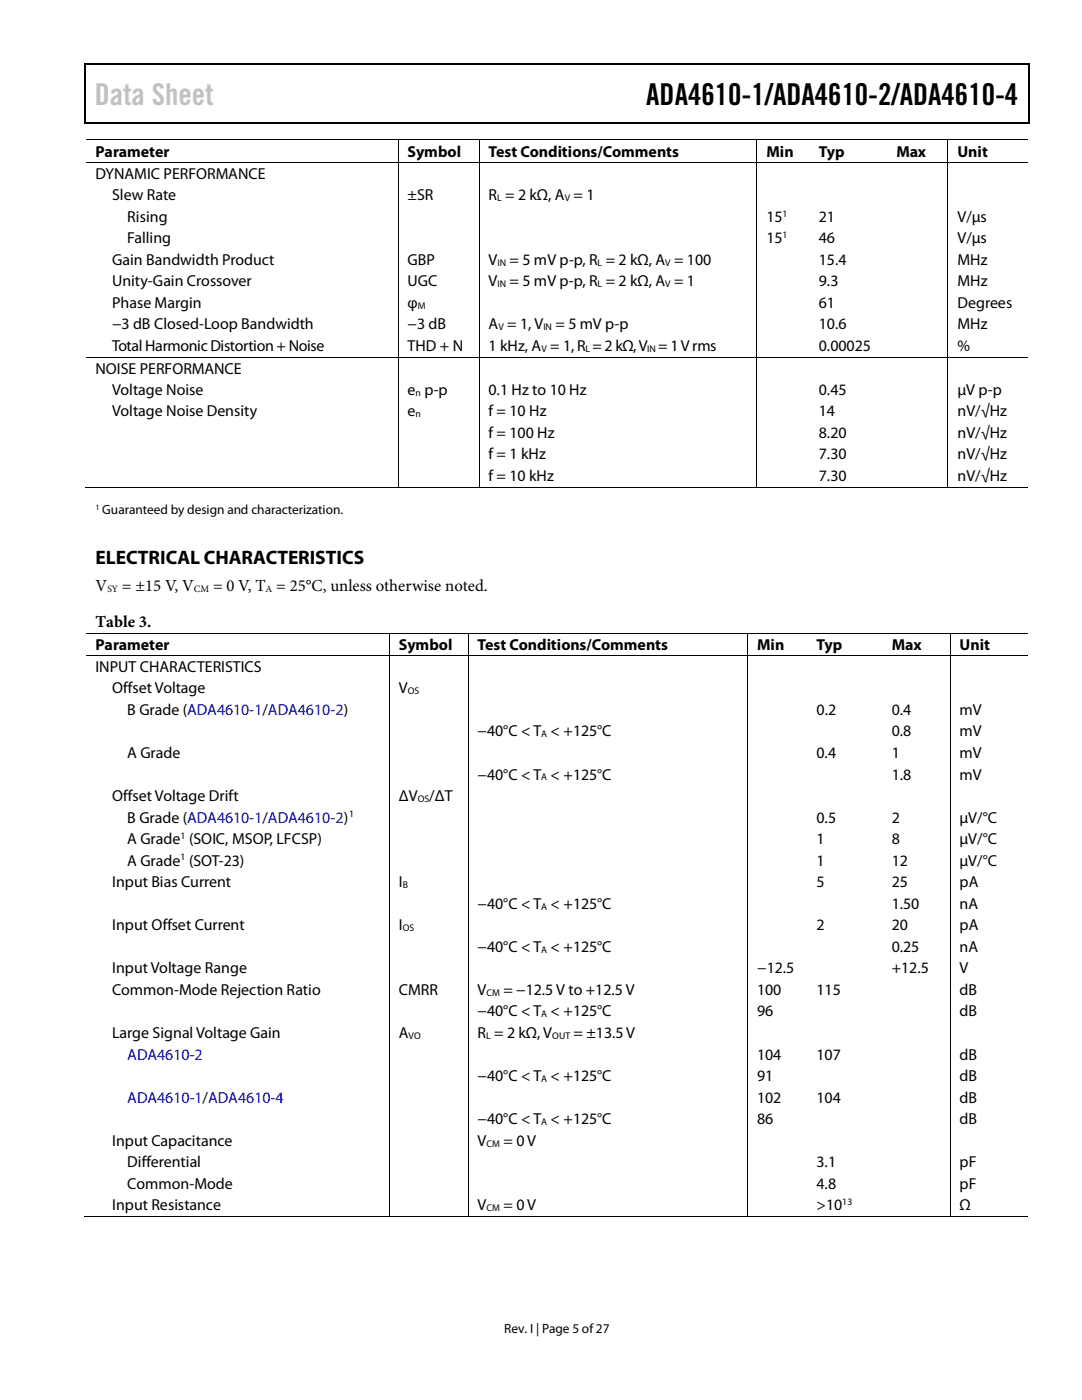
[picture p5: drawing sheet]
<svg xmlns="http://www.w3.org/2000/svg" width="216mm" height="279mm" viewBox="0 0 216 279" stroke-linecap="round" stroke-linejoin="round" font-family="sans-serif">
<defs><g id="words">
<text font-size="6" fill="#c1c1c1" x="18.9" y="21">Data Sheet</text>
<text font-size="6" x="128.9" y="21">ADA4610-1/ADA4610-2/ADA4610-4</text>
<text font-size="3.9" x="19" y="112.5">ELECTRICAL CHARACTERISTICS</text>
<g font-size="3.3">
<text x="19" y="118">V</text>
<text x="24.3" y="118">= ±15 V, V</text>
<text x="42.5" y="118">= 0 V, T = 25°C, unless otherwise noted.</text>
<text x="19" y="125.1">Table 3.</text>
</g>
<g font-size="3.2">
<text x="19" y="31.2">Parameter</text>
<text x="19" y="35.7">DYNAMIC PERFORMANCE</text>
<text x="81.3" y="31.2">Symbol</text>
<text x="97.5" y="31.2">Test Conditions/Comments</text>
<text x="152.9" y="31.2">Min</text>
<text x="163.4" y="31.2">Typ</text>
<text x="178.9" y="31.2">Max</text>
<text x="191" y="31.2">Unit</text>
<text x="22.4" y="40">Slew Rate</text>
<text x="81.3" y="40">±SR</text>
<text x="97.5" y="40">R = 2 kΩ, A = 1</text>
<text x="25.4" y="44.3">Rising</text>
<text x="152.9" y="44.3">15</text>
<text x="163.4" y="44.3">21</text>
<text x="191.1" y="44.3">V/µs</text>
<text x="22.4" y="52.9">Gain Bandwidth Product</text>
<text x="25.4" y="48.6">Falling</text>
<text x="81.3" y="52.9">GBP</text>
<text x="97.5" y="52.9">V</text>
<text x="101.7" y="52.9">= 5 mV p-p, R = 2 kΩ, A = 100</text>
<text x="153" y="48.6">15</text>
<text x="163.4" y="48.6">46</text>
<text x="163.4" y="52.9">15.4</text>
<text x="191.1" y="52.9">MHz</text>
<text x="191.1" y="48.6">V/µs</text>
<text x="22.4" y="57.2">Unity-Gain Crossover</text>
<text x="81.3" y="57.2">UGC</text>
<text x="97.5" y="57.2">V</text>
<text x="101.7" y="57.2">= 5 mV p-p, R = 2 kΩ, A = 1</text>
<text x="163.4" y="57.2">9.3</text>
<text x="191" y="57.2">MHz</text>
<text x="22.4" y="61.5">Phase Margin</text>
<text x="22.4" y="65.7">−3 dB Closed-Loop Bandwidth</text>
<text x="81.3" y="61.5">φ</text>
<text x="81.3" y="65.7">−3 dB</text>
<text x="97.5" y="65.7">A = 1, V</text>
<text x="110.8" y="65.7">= 5 mV p-p</text>
<text x="163.4" y="65.7">10.6</text>
<text x="163.4" y="61.5">61</text>
<text x="191.1" y="65.7">MHz</text>
<text x="191.1" y="61.5">Degrees</text>
<text x="22.4" y="70.1">Total Harmonic Distortion+ Noise</text>
<text x="81.3" y="70.1">THD + N</text>
<text x="97.5" y="70.1">1 kHz, A = 1, R = 2 kΩ, V = 1 V rms</text>
<text x="163.4" y="70.1">0.00025</text>
<text x="191.1" y="70.1">%</text>
<text x="19" y="74.5">NOISE PERFORMANCE</text>
<text x="22.4" y="78.8">Voltage Noise</text>
<text x="22.4" y="83.1">Voltage Noise Density</text>
<text x="81.3" y="83.1">e</text>
<text x="81.3" y="78.8">e p-p</text>
<text x="97.5" y="78.8">0.1 Hz to 10 Hz</text>
<text x="97.5" y="83.1">f = 10 Hz</text>
<text x="163.4" y="78.8">0.45</text>
<text x="163.4" y="83.1">14</text>
<text x="191" y="78.8">µV p-p</text>
<text x="191.1" y="83.1">nV/√Hz</text>
<text x="97.5" y="87.4">f = 100 Hz</text>
<text x="163.4" y="87.4">8.20</text>
<text x="191" y="87.4">nV/√Hz</text>
<text x="97.5" y="91.7">f = 1 kHz</text>
<text x="163.4" y="91.7">7.30</text>
<text x="191.1" y="91.7">nV/√Hz</text>
<text x="97.5" y="96">f = 10 kHz</text>
<text x="163.4" y="96">7.30</text>
<text x="191" y="96">nV/√Hz</text>
<text x="19" y="129.7">Parameter</text>
<text x="79.6" y="129.7">Symbol</text>
<text x="95.3" y="129.7">Test Conditions/Comments</text>
<text x="151.1" y="129.7">Min</text>
<text x="162.9" y="129.7">Typ</text>
<text x="177.9" y="129.7">Max</text>
<text x="191.5" y="129.7">Unit</text>
<text x="19" y="134.1">INPUT CHARACTERISTICS</text>
<text x="22.4" y="138.4">Offset Voltage</text>
<text x="25.4" y="142.7">B Grade (ADA4610-1/ADA4610-2)</text>
<text x="79.6" y="138.4">V</text>
<text x="162.9" y="142.7">0.2</text>
<text x="177.9" y="142.7">0.4</text>
<text x="191.5" y="142.7">mV</text>
<text x="95.3" y="147">−40°C &lt; T &lt; +125°C</text>
<text x="177.9" y="147">0.8</text>
<text x="191.5" y="147">mV</text>
<text x="25.4" y="151.3">A Grade</text>
<text x="95.3" y="155.6">−40°C &lt; T &lt; +125°C</text>
<text x="162.9" y="151.3">0.4</text>
<text x="177.9" y="155.6">1.8</text>
<text x="177.9" y="151.3">1</text>
<text x="191.5" y="151.3">mV</text>
<text x="191.5" y="155.6">mV</text>
<text x="22.4" y="159.9">Offset Voltage Drift</text>
<text x="79.6" y="159.9">ΔV</text>
<text x="85.6" y="159.9">/ΔT</text>
<text x="25.4" y="164.2">B Grade (ADA4610-1/ADA4610-2)</text>
<text x="162.9" y="164.2">0.5</text>
<text x="177.9" y="164.2">2</text>
<text x="191.5" y="164.2">µV/°C</text>
<text x="25.4" y="168.5">A Grade (SOIC, MSOP, LFCSP)</text>
<text x="25.4" y="172.8">A Grade (SOT-23)</text>
<text x="162.9" y="168.5">1</text>
<text x="162.9" y="172.8">1</text>
<text x="177.9" y="168.5">8</text>
<text x="177.9" y="172.8">12</text>
<text x="191.5" y="168.5">µV/°C</text>
<text x="191.5" y="172.8">µV/°C</text>
<text x="22.4" y="177.1">Input Bias Current</text>
<text x="79.6" y="177.1">I</text>
<text x="162.9" y="177.1">5</text>
<text x="177.9" y="177.1">25</text>
<text x="191.5" y="177.1">pA</text>
<text x="22.4" y="185.7">Input Offset Current</text>
<text x="79.6" y="185.7">I</text>
<text x="95.3" y="181.4">−40°C &lt; T &lt; +125°C</text>
<text x="162.9" y="185.7">2</text>
<text x="177.9" y="181.4">1.50</text>
<text x="177.9" y="185.7">20</text>
<text x="191.5" y="181.4">nA</text>
<text x="191.5" y="185.7">pA</text>
<text x="95.3" y="189.9">−40°C &lt; T &lt; +125°C</text>
<text x="177.9" y="189.9">0.25</text>
<text x="191.5" y="189.9">nA</text>
<text x="22.4" y="194.3">Input Voltage Range</text>
<text x="151.1" y="194.3">−12.5</text>
<text x="177.9" y="194.3">+12.5</text>
<text x="191.5" y="194.3">V</text>
<text x="22.4" y="198.5">Common-Mode Rejection Ratio</text>
<text x="79.6" y="198.5">CMRR</text>
<text x="95.3" y="198.5">V</text>
<text x="95.3" y="202.9">−40°C &lt; T &lt; +125°C</text>
<text x="100.5" y="198.5">= −12.5 V to +12.5 V</text>
<text x="151.1" y="198.5">100</text>
<text x="151.1" y="202.9">96</text>
<text x="162.9" y="198.5">115</text>
<text x="191.5" y="198.5">dB</text>
<text x="191.5" y="202.9">dB</text>
<text x="22.4" y="207.1">Large Signal Voltage Gain</text>
<text x="79.6" y="207.1">A</text>
<text x="95.3" y="207.1">R = 2 kΩ, V</text>
<text x="114.4" y="207.1">= ±13.5 V</text>
<text x="95.3" y="215.7">−40°C &lt; T &lt; +125°C</text>
<text x="151.1" y="215.7">91</text>
<text x="151.1" y="211.5">104</text>
<text x="162.9" y="211.5">107</text>
<text x="191.5" y="211.5">dB</text>
<text x="191.5" y="215.7">dB</text>
<text x="151.1" y="220">102</text>
<text x="162.9" y="220">104</text>
<text x="191.5" y="220">dB</text>
<text x="95.3" y="224.3">−40°C &lt; T &lt; +125°C</text>
<text x="151.1" y="224.3">86</text>
<text x="191.5" y="224.3">dB</text>
<text x="22.4" y="228.6">Input Capacitance</text>
<text x="25.4" y="232.9">Differential</text>
<text x="95.3" y="228.6">V</text>
<text x="100.5" y="228.6">= 0 V</text>
<text x="162.9" y="232.9">3.1</text>
<text x="191.5" y="232.9">pF</text>
<text x="25.4" y="237.2">Common-Mode</text>
<text x="162.9" y="237.2">4.8</text>
<text x="191.5" y="237.2">pF</text>
<text x="22.4" y="241.5">Input Resistance</text>
<text x="95.3" y="241.5">V</text>
<text x="100.5" y="241.5">= 0 V</text>
<text x="162.9" y="241.5">&gt;10</text>
<text x="191.5" y="241.5">Ω</text>
</g>
<g font-size="3.2" fill="#00f">
<text x="25.4" y="211.5">ADA4610-2</text>
<text x="25.4" y="220">ADA4610-1/ADA4610-4</text>
</g>
<g font-size="2.7">
<text x="20.4" y="102.7">Guaranteed by design and characterization.</text>
<text x="100.6" y="266">Rev. I | Page 5 of27</text>
</g>
<g font-size="1.9">
<text x="99.2" y="40.1">L</text>
<text x="112.7" y="40.1">V</text>
<text x="156.2" y="43.2">1</text>
<text x="156.2" y="47.5">1</text>
<text x="99.3" y="53">IN</text>
<text x="119.3" y="53">L</text>
<text x="132.7" y="53">V</text>
<text x="99.3" y="57.3">IN</text>
<text x="119.3" y="57.3">L</text>
<text x="132.7" y="57.3">V</text>
<text x="83.4" y="61.6">M</text>
<text x="99.4" y="65.9">V</text>
<text x="108.4" y="65.9">IN</text>
<text x="108" y="70.2">V</text>
<text x="116.8" y="70.2">L</text>
<text x="129.2" y="70.2">IN</text>
<text x="82.9" y="79">n</text>
<text x="82.9" y="83.3">n</text>
<text x="21.4" y="118.2">SY</text>
<text x="38.7" y="118.2">CM</text>
<text x="53" y="118.2">A</text>
<text x="81.4" y="138.6">OS</text>
<text x="108" y="147.2">A</text>
<text x="108" y="155.7">A</text>
<text x="83.4" y="160.1">OS</text>
<text x="36" y="167.4">1</text>
<text x="69.7" y="163.1">1</text>
<text x="36" y="171.7">1</text>
<text x="80.3" y="177.2">B</text>
<text x="80.3" y="185.8">OS</text>
<text x="108" y="181.5">A</text>
<text x="108" y="190.1">A</text>
<text x="97.1" y="198.7">CM</text>
<text x="108" y="203">A</text>
<text x="81.5" y="207.3">VO</text>
<text x="97" y="207.3">L</text>
<text x="110.2" y="207.3">OUT</text>
<text x="108" y="215.9">A</text>
<text x="108" y="224.5">A</text>
<text x="97.1" y="228.8">CM</text>
<text x="97.1" y="241.7">CM</text>
<text x="168.1" y="240.5">13</text>
</g>
<text font-size="1.6" x="19" y="101.8">1</text>
</g></defs>
<g fill="#000">
<path d="M16.9 12.7h.2v1h-.2zM16.9 12.7h.2v.3h-.2zM82.5 12.7h.3v.3h-.3zM205.1 12.7h.3v1h-.3zM205.1 12.7h.3v.3h-.3zM16.9 24.4h.2v.2h-.2zM79.3 27.9h.2v.1h-.2zM79.3 32.4h.2v.2h-.2zM82.3 24.4h.2v.2h-.2zM95.5 27.9h.2v.1h-.2zM95.5 32.4h.2v.2h-.2zM151 27.9h.1v.1h-.1z"/>
<path d="M151 32.4h.1v.2h-.1zM161.5 27.9h.2v.1h-.2zM161.5 32.4h.2v.2h-.2zM177 27.9h.1v.1h-.1zM177 32.4h.1v.2h-.1zM189.1 27.9h.1v.1h-.1zM189.1 32.4h.1v.2h-.1zM205.1 24.4h.3v.2h-.3zM79.3 71.2h.2v.2h-.2zM95.5 71.2h.2v.2h-.2zM151 71.2h.1v.2h-.1zM161.5 71.2h.2v.2h-.2z"/>
<path d="M177 71.2h.1v.2h-.1zM189.1 71.2h.1v.2h-.1zM79.3 97.2h.2v.2h-.2zM95.5 97.2h.2v.2h-.2zM151 97.2h.1v.2h-.1zM161.2 97.2h.2v.2h-.2zM176.7 97.2h.2v.2h-.2zM189.1 97.2h.1v.2h-.1zM77.6 126.3h.2v.1h-.2zM77.6 130.8h.2v.2h-.2zM93.3 126.3h.2v.1h-.2zM93.3 130.8h.2v.2h-.2z"/>
<path d="M149.1 126.3h.2v.1h-.2zM149.1 130.8h.2v.2h-.2zM161 126.3h.2v.1h-.2zM161 130.8h.2v.2h-.2zM176 126.3h.2v.1h-.2zM176 130.8h.2v.2h-.2zM189.5 126.3h.2v.1h-.2zM189.5 130.8h.2v.2h-.2zM77.6 242.7h.2v.2h-.2zM93.3 242.7h.2v.2h-.2zM149.1 242.7h.2v.2h-.2zM160.8 242.7h.2v.2h-.2z"/>
<path d="M175.8 242.7h.1v.2h-.1zM189.5 242.7h.2v.2h-.2z"/>
</g>
<path d="M17 13.7v10.7M17.1 12.8h65.4M82.8 12.8h122.3M205.2 13.7v10.7M17.1 24.5h188" fill="none" stroke="#000" stroke-width=".25"/>
<g fill="none" stroke="#000" stroke-width=".2">
<path d="M17.1 27.9h62.2M17.1 32.5h62.2M79.4 28v4.4M79.4 32.6v38.6M79.5 27.9h16M79.5 32.5h16M95.6 28v4.4M95.6 32.6v38.6M95.7 27.9h55.3M95.7 32.5h55.3M151 28v4.4M151 32.6v38.6"/>
<path d="M151.1 27.9h10.4M151.1 32.5h10.4M161.7 27.9h15.3M161.7 32.5h15.3M177.1 27.9h12M177.1 32.5h12M189.1 28v4.4M189.1 32.6v38.6M189.2 27.9h15.9M189.2 32.5h15.9M17.1 71.3h62.2M79.4 71.4v25.8"/>
<path d="M79.5 71.3h16M95.6 71.4v25.8M95.7 71.3h55.3M151 71.4v25.8M151.1 71.3h10.4M161.7 71.3h15.3M177.1 71.3h12M189.1 71.4v25.8M189.2 71.3h15.9M16.9 97.3h62.4M79.5 97.3h16M95.7 97.3h55.3"/>
<path d="M151.1 97.3h38M189.2 97.3h15.9M17.1 126.4h60.5M17.1 130.9h60.5M77.7 126.4v4.4M77.7 131v111.7M77.8 126.4h15.5M77.8 130.9h15.5M93.4 126.4v4.4M93.4 131v111.7M93.5 126.4h55.6M93.5 130.9h55.6"/>
<path d="M149.2 126.4v4.4M149.2 131v111.7M149.3 126.4h11.7M149.3 130.9h11.7M161.2 126.4h14.8M161.2 130.9h14.8M176.2 126.4h13.3M176.2 130.9h13.3M189.6 126.4v4.4M189.6 131v111.7M189.7 126.4h15.4M189.7 130.9h15.4"/>
<path d="M16.9 242.8h60.7M77.8 242.8h15.5M93.5 242.8h55.6M149.3 242.8h40.2M189.7 242.8h15.4"/>
</g>
<use href="#words"/>
</svg>
